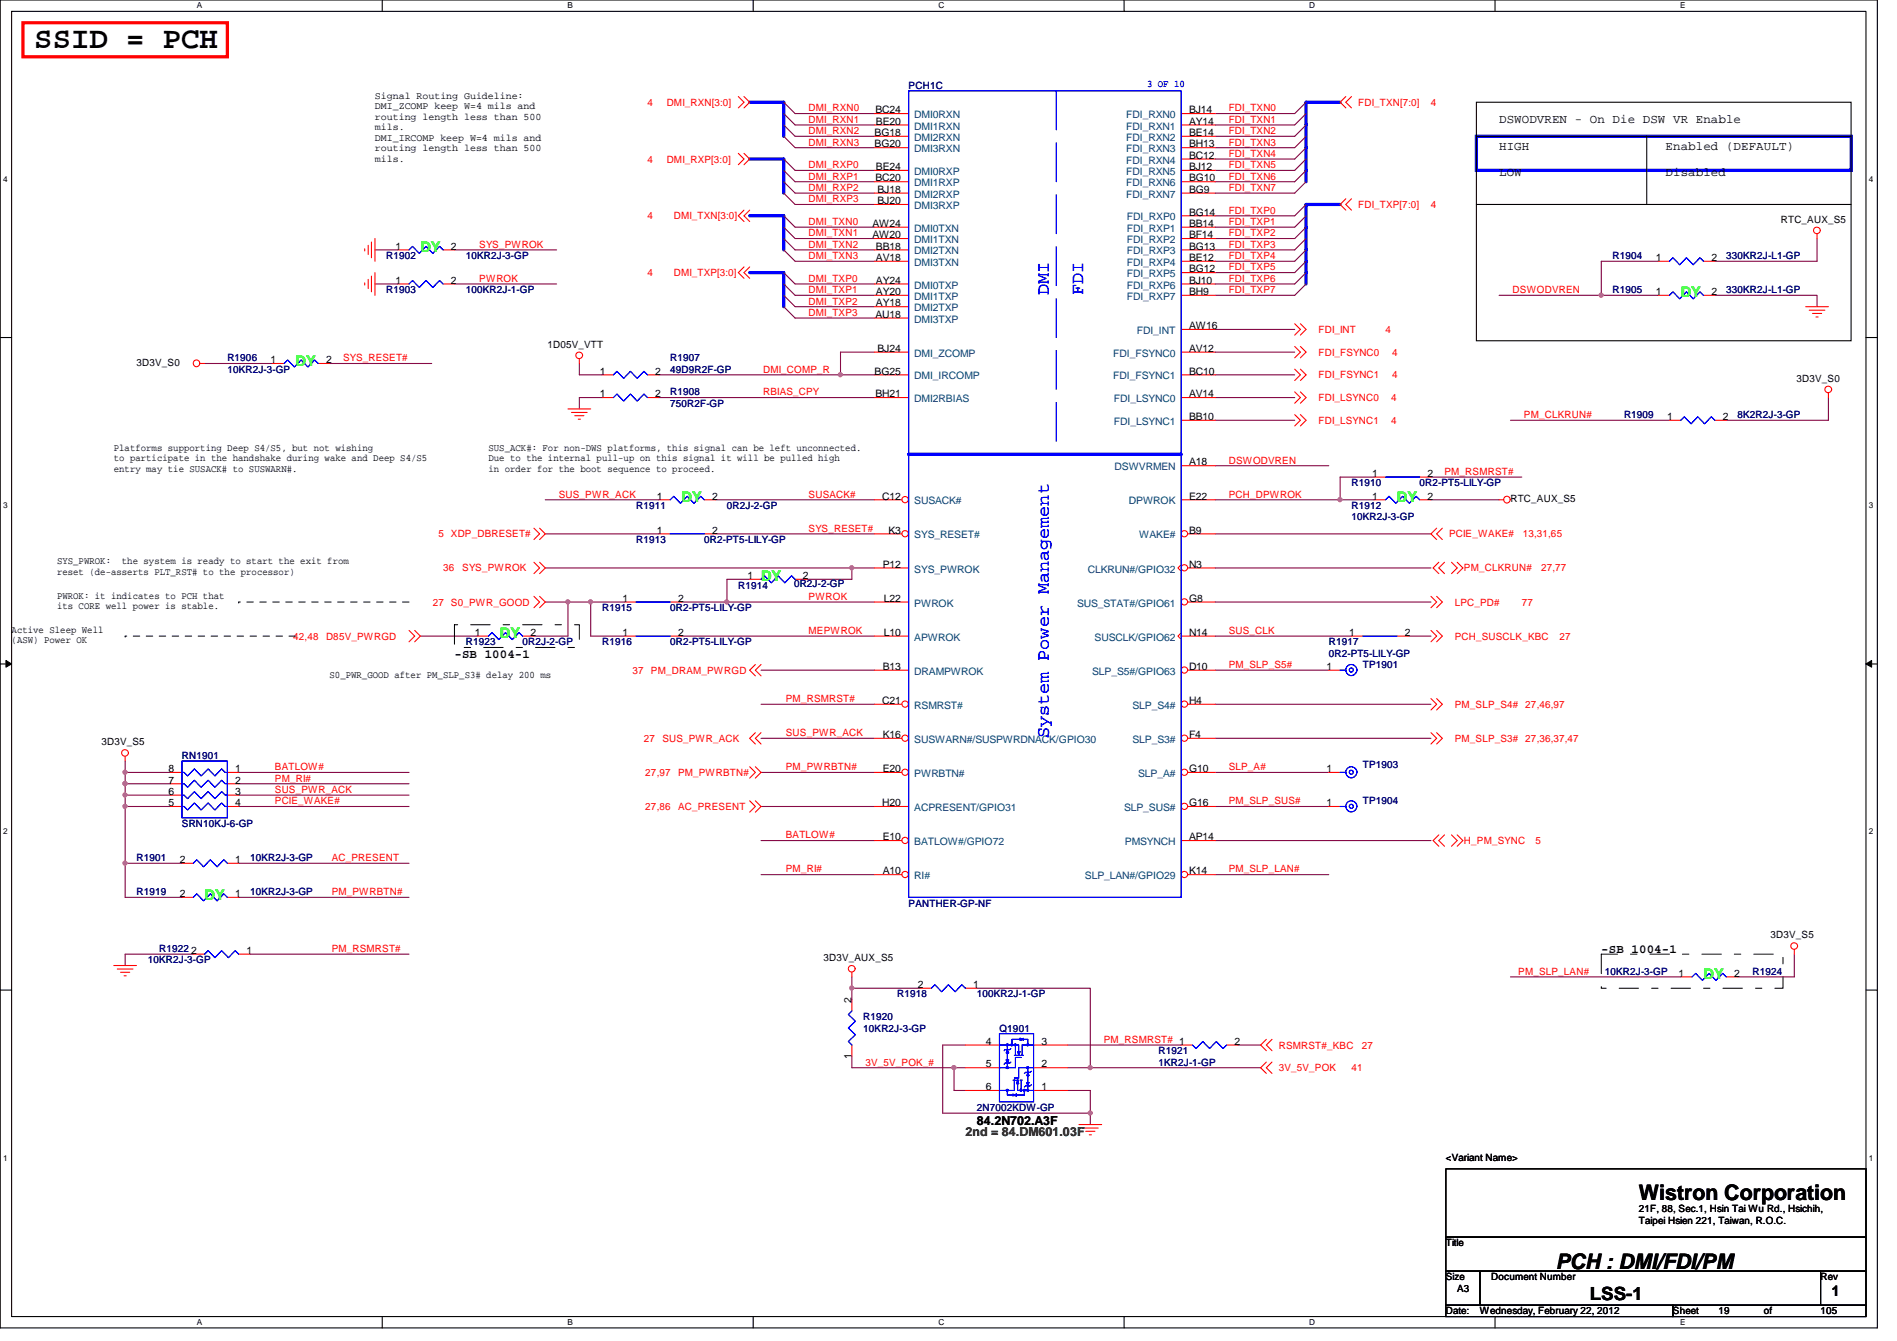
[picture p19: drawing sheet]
<svg xmlns="http://www.w3.org/2000/svg" width="297mm" height="210mm" viewBox="0 0 297 210" stroke-linecap="round" stroke-linejoin="round" font-family="sans-serif">
<defs><g id="words">
<text font-size="4.8" x="5.4" y="7.6">SSID = PCH</text>
<g font-size="3.3">
<text x="256.6" y="187.9">Wistron Corporation</text>
<text x="243.6" y="198.6">PCH : DMI/FDI/PM</text>
</g>
<g font-size="2.8" fill="#00f">
<text x="164.3" y="46.2" transform="rotate(-90 164.3 46.2)">DMI</text>
<text x="169.6" y="46.2" transform="rotate(-90 169.6 46.2)">FDI</text>
<text x="164.3" y="115.6" transform="rotate(-90 164.3 115.6)">System Power Management</text>
</g>
<text font-size="2.8" x="249" y="203.5">LSS-1</text>
<g font-size="2.3" fill="#0f0">
<text x="65.8" y="39.5">DY</text>
<text x="263.2" y="46.6">DY</text>
<text x="46.3" y="57.2">DY</text>
<text x="106.7" y="78.6">DY</text>
<text x="218.7" y="78.6">DY</text>
<text x="119.2" y="91">DY</text>
<text x="78.3" y="99.9">DY</text>
<text x="32" y="140.8">DY</text>
<text x="266.7" y="153.2">DY</text>
</g>
<text font-size="2.3" x="286.8" y="202.9">1</text>
<g font-size="1.9">
<text x="234.7" y="19.3">DSWODVREN - On Die DSW VR Enable</text>
<text x="234.7" y="23.5">HIGH</text>
<text x="260.8" y="23.5">Enabled (DEFAULT)</text>
<text x="234.7" y="27.6">LOW</text>
<text x="260.8" y="27.6">Disabled</text>
<text x="71.2" y="103">-SB 1004-1</text>
<text x="250.7" y="149.2">-SB 1004-1</text>
<text x="152.9" y="176.1">84.2N702.A3F</text>
</g>
<text font-size="1.9" fill="#008000" x="151.2" y="177.8">2nd = 84.DM601.03F</text>
<g font-size="1.6">
<text x="58.7" y="15.5">Signal Routing Guideline:</text>
<text x="58.7" y="17.1">DMI_ZCOMP keep W=4 mils and</text>
<text x="137.1" y="17.7">BC24</text>
<text x="186.2" y="17.7">BJ14</text>
<text x="58.7" y="18.8">routing length less than 500</text>
<text x="58.7" y="20.4">mils.</text>
<text x="58.7" y="22.1">DMI_IRCOMP keep W=4 mils and</text>
<text x="58.7" y="23.7">routing length less than 500</text>
<text x="136.9" y="21.3">BG18</text>
<text x="136.9" y="23.1">BG20</text>
<text x="137.2" y="19.5">BE20</text>
<text x="186.2" y="19.5">AY14</text>
<text x="186.2" y="21.3">BE14</text>
<text x="186.2" y="23.1">BH13</text>
<text x="58.7" y="25.4">mils.</text>
<text x="137.1" y="28.4">BC20</text>
<text x="137.2" y="26.6">BE24</text>
<text x="186.2" y="24.8">BC12</text>
<text x="186.2" y="26.6">BJ12</text>
<text x="186.2" y="28.4">BG10</text>
<text x="136.6" y="35.5">AW24</text>
<text x="137.4" y="30.2">BJ18</text>
<text x="137.4" y="32">BJ20</text>
<text x="186.2" y="30.2">BG9</text>
<text x="186.2" y="33.7">BG14</text>
<text x="186.2" y="35.5">BB14</text>
<text x="278.8" y="34.9">RTC_AUX_S5</text>
<text x="61.9" y="39.1">1</text>
<text x="70.6" y="39.1">2</text>
<text x="136.6" y="37.3">AW20</text>
<text x="137.2" y="39.1">BB18</text>
<text x="137.2" y="40.9">AV18</text>
<text x="186.2" y="37.3">BF14</text>
<text x="186.2" y="39.1">BG13</text>
<text x="186.2" y="40.9">BE12</text>
<text x="259.3" y="40.9">1</text>
<text x="268" y="40.9">2</text>
<text x="61.9" y="44.4">1</text>
<text x="70.6" y="44.4">2</text>
<text x="137.2" y="44.4">AY24</text>
<text x="137.2" y="46.2">AY20</text>
<text x="137.2" y="48">AY18</text>
<text x="186.2" y="42.6">BG12</text>
<text x="186.2" y="44.4">BJ10</text>
<text x="186.2" y="46.2">BH9</text>
<text x="259.3" y="46.2">1</text>
<text x="268" y="46.2">2</text>
<text x="137.1" y="49.7">AU18</text>
<text x="186.2" y="51.5">AW16</text>
<text x="21.4" y="57.3">3D3V_S0</text>
<text x="42.4" y="56.9">1</text>
<text x="51.1" y="56.9">2</text>
<text x="85.7" y="54.4">1D05V_VTT</text>
<text x="93.9" y="58.6">1</text>
<text x="102.6" y="58.6">2</text>
<text x="136.9" y="58.6">BG25</text>
<text x="137.4" y="55.1">BJ24</text>
<text x="186.2" y="55.1">AV12</text>
<text x="186.2" y="58.6">BC10</text>
<text x="281.3" y="59.8">3D3V_S0</text>
<text x="93.9" y="62.2">1</text>
<text x="102.6" y="62.2">2</text>
<text x="137.1" y="62.2">BH21</text>
<text x="186.2" y="62.2">AV14</text>
<text x="186.2" y="65.7">BB10</text>
<text x="261.1" y="65.7">1</text>
<text x="269.7" y="65.7">2</text>
<text x="17.8" y="70.6">Platforms supporting Deep S4/S5, but not wishing</text>
<text x="76.5" y="70.6">SUS_ACK#: For non-DWS platforms, this signal can be left unconnected.</text>
<text x="17.8" y="72.2">to participate in the handshake during wake and Deep S4/S5</text>
<text x="17.8" y="73.9">entry may tie SUSACK# to SUSWARN#.</text>
<text x="76.5" y="72.2">Due to the internal pull-up on this signal it will be pulled high</text>
<text x="76.5" y="73.9">in order for the boot sequence to proceed.</text>
<text x="186.2" y="72.9">A18</text>
<text x="214.8" y="74.6">1</text>
<text x="223.5" y="74.6">2</text>
<text x="102.8" y="83.5">1</text>
<text x="102.8" y="78.2">1</text>
<text x="111.5" y="83.5">2</text>
<text x="111.5" y="78.2">2</text>
<text x="138.1" y="78.2">C12</text>
<text x="139.1" y="83.5">K3</text>
<text x="186.2" y="83.5">B9</text>
<text x="186.2" y="78.2">E22</text>
<text x="214.8" y="78.2">1</text>
<text x="223.5" y="78.2">2</text>
<text x="236.5" y="78.6">RTC_AUX_S5</text>
<text x="8.9" y="88.3">SYS_PWROK:</text>
<text x="19.1" y="88.3">the system is ready to start the exit from</text>
<text x="138.2" y="88.9">P12</text>
<text x="186.2" y="88.9">N3</text>
<text x="8.9" y="93.7">PWROK: it indicates to PCH that</text>
<text x="8.9" y="95.3">its CORE well power is stable.</text>
<text x="8.9" y="90">reset (de-asserts PLT_RST# to the processor)</text>
<text x="97.5" y="94.2">1</text>
<text x="106.2" y="94.2">2</text>
<text x="117" y="90.6">1</text>
<text x="125.7" y="90.6">2</text>
<text x="138.4" y="94.2">L22</text>
<text x="186.2" y="94.2">G8</text>
<text x="1.8" y="99">Active Sleep Well</text>
<text x="1.8" y="100.7">(ASW) Power OK</text>
<text x="74.4" y="99.5">1</text>
<text x="83.1" y="99.5">2</text>
<text x="97.5" y="99.5">1</text>
<text x="106.2" y="99.5">2</text>
<text x="138.4" y="99.5">L10</text>
<text x="186.2" y="99.5">N14</text>
<text x="211.3" y="99.5">1</text>
<text x="220" y="99.5">2</text>
<text x="51.6" y="106.1">S0_PWR_GOOD after PM_SLP_S3# delay 200 ms</text>
<text x="138.2" y="104.9">B13</text>
<text x="186.2" y="104.9">D10</text>
<text x="207.7" y="104.9">1</text>
<text x="138.1" y="110.2">C21</text>
<text x="186.2" y="110.2">H4</text>
<text x="15.9" y="116.7">3D3V_S5</text>
<text x="138.2" y="115.5">K16</text>
<text x="186.2" y="115.5">F4</text>
<text x="26.4" y="124.4">6</text>
<text x="26.4" y="122.6">7</text>
<text x="26.4" y="120.9">8</text>
<text x="36.8" y="120.9">1</text>
<text x="36.8" y="122.6">2</text>
<text x="36.8" y="124.4">3</text>
<text x="138.2" y="120.9">E20</text>
<text x="186.2" y="120.9">G10</text>
<text x="207.7" y="120.9">1</text>
<text x="26.4" y="126.2">5</text>
<text x="36.8" y="126.2">4</text>
<text x="138.1" y="126.2">H20</text>
<text x="138.2" y="131.5">E10</text>
<text x="186.2" y="131.5">AP14</text>
<text x="186.2" y="126.2">G16</text>
<text x="207.7" y="126.2">1</text>
<text x="28.1" y="135.1">2</text>
<text x="36.8" y="135.1">1</text>
<text x="138.2" y="136.9">A10</text>
<text x="186.2" y="136.9">K14</text>
<text x="28.1" y="140.4">2</text>
<text x="36.8" y="140.4">1</text>
<text x="29.9" y="149.3">2</text>
<text x="38.6" y="149.3">1</text>
<text x="277.2" y="146.9">3D3V_S5</text>
<text x="128.9" y="150.5">3D3V_AUX_S5</text>
<text x="143.7" y="154.6">2</text>
<text x="152.4" y="154.6">1</text>
<text x="262.8" y="152.9">1</text>
<text x="271.5" y="152.9">2</text>
<text x="133.3" y="157" transform="rotate(-90 133.3 157)">2</text>
<text x="133.3" y="165.7" transform="rotate(-90 133.3 165.7)">1</text>
<text x="154.4" y="163.5">4</text>
<text x="154.4" y="167.1">5</text>
<text x="163.1" y="167.1">2</text>
<text x="163.1" y="163.5">3</text>
<text x="193.3" y="163.5">2</text>
<text x="154.4" y="170.6">6</text>
<text x="163.1" y="170.6">1</text>
<text x="226.4" y="181.7">&lt;Variant Name&gt;</text>
<text x="256.6" y="189.7">21F, 88, Sec.1, Hsin Tai Wu Rd., Hsichih,</text>
<text x="256.6" y="191.6">Taipei Hsien 221, Taiwan, R.O.C.</text>
<text x="226.4" y="195.1">Title</text>
<text x="226.4" y="200.4">Size</text>
<text x="228.2" y="202.2">A3</text>
<text x="233.5" y="200.4">Document Number</text>
<text x="285.1" y="200.4">Rev</text>
<text x="226.4" y="205.7">Date:</text>
<text x="231.7" y="205.7">Wednesday, February 22, 2012</text>
<text x="262" y="205.7">Sheet</text>
<text x="269.1" y="205.7">19</text>
<text x="276.2" y="205.7">of</text>
<text x="285.1" y="205.7">105</text>
</g>
<g font-size="1.6" fill="#f00">
<text x="101.4" y="16.6">4</text>
<text x="104.4" y="16.6">DMI_RXN[3:0]</text>
<text x="126.6" y="17.4">DMI_RXN0</text>
<text x="192.4" y="17.4">FDI_TXN0</text>
<text x="212.7" y="16.6">FDI_TXN[7:0]</text>
<text x="224.1" y="16.6">4</text>
<text x="126.6" y="19.2">DMI_RXN1</text>
<text x="126.6" y="21">DMI_RXN2</text>
<text x="126.6" y="22.8">DMI_RXN3</text>
<text x="192.4" y="19.2">FDI_TXN1</text>
<text x="192.4" y="21">FDI_TXN2</text>
<text x="192.4" y="22.8">FDI_TXN3</text>
<text x="101.4" y="25.4">4</text>
<text x="104.4" y="25.4">DMI_RXP[3:0]</text>
<text x="126.6" y="28.1">DMI_RXP1</text>
<text x="126.6" y="29.9">DMI_RXP2</text>
<text x="126.6" y="26.3">DMI_RXP0</text>
<text x="192.4" y="24.6">FDI_TXN4</text>
<text x="192.4" y="26.3">FDI_TXN5</text>
<text x="192.4" y="28.1">FDI_TXN6</text>
<text x="192.4" y="29.9">FDI_TXN7</text>
<text x="101.4" y="34.3">4</text>
<text x="105.5" y="34.3">DMI_TXN[3:0]</text>
<text x="126.6" y="35.2">DMI_TXN0</text>
<text x="126.6" y="31.7">DMI_RXP3</text>
<text x="192.4" y="33.4">FDI_TXP0</text>
<text x="192.4" y="35.2">FDI_TXP1</text>
<text x="212.7" y="32.6">FDI_TXP[7:0]</text>
<text x="224.1" y="32.6">4</text>
<text x="75.1" y="38.8">SYS_PWROK</text>
<text x="126.6" y="37">DMI_TXN1</text>
<text x="126.6" y="40.6">DMI_TXN3</text>
<text x="126.6" y="38.8">DMI_TXN2</text>
<text x="192.4" y="38.8">FDI_TXP3</text>
<text x="192.4" y="40.6">FDI_TXP4</text>
<text x="192.4" y="37">FDI_TXP2</text>
<text x="75.1" y="44.1">PWROK</text>
<text x="101.4" y="43.2">4</text>
<text x="105.5" y="43.2">DMI_TXP[3:0]</text>
<text x="126.6" y="45.9">DMI_TXP1</text>
<text x="126.6" y="44.1">DMI_TXP0</text>
<text x="126.6" y="47.7">DMI_TXP2</text>
<text x="192.4" y="42.3">FDI_TXP5</text>
<text x="192.4" y="44.1">FDI_TXP6</text>
<text x="192.4" y="45.9">FDI_TXP7</text>
<text x="236.9" y="45.9">DSWODVREN</text>
<text x="126.6" y="49.4">DMI_TXP3</text>
<text x="206.5" y="52.1">FDI_INT</text>
<text x="217" y="52.1">4</text>
<text x="53.7" y="56.6">SYS_RESET#</text>
<text x="119.5" y="58.3">DMI_COMP_R</text>
<text x="206.5" y="55.7">FDI_FSYNC0</text>
<text x="206.5" y="59.2">FDI_FSYNC1</text>
<text x="218" y="55.7">4</text>
<text x="218" y="59.2">4</text>
<text x="119.5" y="61.9">RBIAS_CPY</text>
<text x="206.5" y="62.8">FDI_LSYNC0</text>
<text x="217.8" y="62.8">4</text>
<text x="238.6" y="65.4">PM_CLKRUN#</text>
<text x="206.5" y="66.3">FDI_LSYNC1</text>
<text x="217.8" y="66.3">4</text>
<text x="87.5" y="77.9">SUS_PWR_ACK</text>
<text x="126.6" y="77.9">SUSACK#</text>
<text x="192.4" y="72.6">DSWODVREN</text>
<text x="192.4" y="77.9">PCH_DPWROK</text>
<text x="226.2" y="74.3">PM_RSMRST#</text>
<text x="126.6" y="83.2">SYS_RESET#</text>
<text x="68.7" y="84.1">5 XDP_DBRESET#</text>
<text x="69.4" y="89.5">36</text>
<text x="72.4" y="89.5">SYS_PWROK</text>
<text x="226.9" y="84.1">PCIE_WAKE#</text>
<text x="229.2" y="89.5">PM_CLKRUN#</text>
<text x="238.5" y="84.1">13,31,65</text>
<text x="241.3" y="89.5">27,77</text>
<text x="67.8" y="94.8">27 S0_PWR_GOOD</text>
<text x="126.6" y="93.9">PWROK</text>
<text x="227.8" y="94.8">LPC_PD#</text>
<text x="238.3" y="94.8">77</text>
<text x="45.9" y="100.1">42,48</text>
<text x="51.1" y="100.1">D85V_PWRGD</text>
<text x="126.6" y="99.2">MEPWROK</text>
<text x="192.4" y="99.2">SUS_CLK</text>
<text x="227.8" y="100.1">PCH_SUSCLK_KBC</text>
<text x="244.2" y="100.1">27</text>
<text x="99.1" y="105.5">37</text>
<text x="101.9" y="105.5">PM_DRAM_PWRGD</text>
<text x="192.4" y="104.6">PM_SLP_S5#</text>
<text x="123.1" y="109.9">PM_RSMRST#</text>
<text x="227.8" y="110.8">PM_SLP_S4# 27,46,97</text>
<text x="100.8" y="116.1">27</text>
<text x="103.7" y="116.1">SUS_PWR_ACK</text>
<text x="123.1" y="115.2">SUS_PWR_ACK</text>
<text x="227.8" y="116.1">PM_SLP_S3# 27,36,37,47</text>
<text x="43" y="120.6">BATLOW#</text>
<text x="43" y="122.3">PM_RI#</text>
<text x="43" y="125.9">PCIE_WAKE#</text>
<text x="43" y="124.1">SUS_PWR_ACK</text>
<text x="101" y="121.5">27,97</text>
<text x="106.2" y="121.5">PM_PWRBTN#</text>
<text x="123.1" y="120.6">PM_PWRBTN#</text>
<text x="192.4" y="120.6">SLP_A#</text>
<text x="192.4" y="125.9">PM_SLP_SUS#</text>
<text x="101" y="126.8">27,86</text>
<text x="106.2" y="126.8">AC_PRESENT</text>
<text x="123.1" y="131.2">BATLOW#</text>
<text x="51.9" y="134.8">AC_PRESENT</text>
<text x="123.1" y="136.6">PM_RI#</text>
<text x="192.4" y="136.6">PM_SLP_LAN#</text>
<text x="229.2" y="132.1">H_PM_SYNC</text>
<text x="240.4" y="132.1">5</text>
<text x="51.9" y="140.1">PM_PWRBTN#</text>
<text x="51.9" y="149">PM_RSMRST#</text>
<text x="237.7" y="152.6">PM_SLP_LAN#</text>
<text x="135.5" y="166.8">3V_5V_POK_#</text>
<text x="172.8" y="163.2">PM_RSMRST# 1</text>
<text x="200.2" y="164.1">RSMRST#_KBC</text>
<text x="200.2" y="167.7">3V_5V_POK</text>
<text x="211.6" y="167.7">41</text>
<text x="213.2" y="164.1">27</text>
</g>
<g font-size="1.6" fill="#000080">
<text x="142.3" y="13.9">PCH1C</text>
<text x="60.5" y="40.6">R1902</text>
<text x="72.9" y="40.6">10KR2J-3-GP</text>
<text x="252.5" y="40.6">R1904</text>
<text x="270.3" y="40.6">330KR2J-L1-GP</text>
<text x="60.5" y="45.9">R1903</text>
<text x="72.9" y="45.9">100KR2J-1-GP</text>
<text x="252.5" y="45.9">R1905</text>
<text x="270.3" y="45.9">330KR2J-L1-GP</text>
<text x="35.6" y="56.6">R1906</text>
<text x="35.6" y="58.3">10KR2J-3-GP</text>
<text x="104.9" y="56.6">R1907</text>
<text x="104.9" y="58.3">49D9R2F-GP</text>
<text x="104.9" y="61.9">R1908</text>
<text x="104.9" y="63.7">750R2F-GP</text>
<text x="254.3" y="65.4">R1909</text>
<text x="272.1" y="65.4">8K2R2J-3-GP</text>
<text x="211.6" y="76.1">R1910</text>
<text x="222.3" y="76.1">0R2-PT5-LILY-GP</text>
<text x="99.6" y="79.7">R1911</text>
<text x="113.8" y="79.7">0R2J-2-GP</text>
<text x="211.6" y="79.7">R1912</text>
<text x="211.6" y="81.4">10KR2J-3-GP</text>
<text x="99.6" y="85">R1913</text>
<text x="110.3" y="85">0R2-PT5-LILY-GP</text>
<text x="94.3" y="95.7">R1915</text>
<text x="104.9" y="95.7">0R2-PT5-LILY-GP</text>
<text x="115.6" y="92.1">R1914</text>
<text x="124.3" y="91.9">0R2J-2-GP</text>
<text x="72.9" y="101">R1923</text>
<text x="81.8" y="101">0R2J-2-GP</text>
<text x="94.3" y="101">R1916</text>
<text x="104.9" y="101">0R2-PT5-LILY-GP</text>
<text x="208.1" y="101">R1917</text>
<text x="208.1" y="102.8">0R2-PT5-LILY-GP</text>
<text x="213.4" y="104.6">TP1901</text>
<text x="28.5" y="118.8">RN1901</text>
<text x="213.4" y="120.2">TP1903</text>
<text x="213.4" y="125.9">TP1904</text>
<text x="28.5" y="129.5">SRN10KJ-6-GP</text>
<text x="21.4" y="134.8">R1901</text>
<text x="39.2" y="134.8">10KR2J-3-GP</text>
<text x="21.4" y="140.1">R1919</text>
<text x="39.2" y="140.1">10KR2J-3-GP</text>
<text x="142.3" y="141.9">PANTHER-GP-NF</text>
<text x="24.9" y="149">R1922</text>
<text x="23.2" y="150.8">10KR2J-3-GP</text>
<text x="251.3" y="152.6">10KR2J-3-GP</text>
<text x="274.4" y="152.6">R1924</text>
<text x="135.2" y="159.7">R1920</text>
<text x="135.2" y="161.5">10KR2J-3-GP</text>
<text x="140.5" y="156.1">R1918</text>
<text x="152.9" y="156.1">100KR2J-1-GP</text>
<text x="156.5" y="161.5">Q1901</text>
<text x="181.4" y="165">R1921</text>
<text x="181.4" y="166.8">1KR2J-1-GP</text>
<text x="152.9" y="173.9">2N7002KDW-GP</text>
</g>
<text font-size="1.6" fill="#00f" x="179.6" y="13.7">3 OF 10</text>
<g font-size="1.6" fill="#004080">
<text x="143.2" y="18.5">DMI0RXN</text>
<text x="143.2" y="20.3">DMI1RXN</text>
<text x="143.2" y="22.1">DMI2RXN</text>
<text x="143.2" y="23.8">DMI3RXN</text>
<text x="176.4" y="18.5">FDI_RXN0</text>
<text x="176.4" y="20.3">FDI_RXN1</text>
<text x="176.4" y="22.1">FDI_RXN2</text>
<text x="176.4" y="23.8">FDI_RXN3</text>
<text x="143.2" y="27.4">DMI0RXP</text>
<text x="143.2" y="29.2">DMI1RXP</text>
<text x="176.4" y="25.6">FDI_RXN4</text>
<text x="176.4" y="27.4">FDI_RXN5</text>
<text x="176.4" y="29.2">FDI_RXN6</text>
<text x="143.2" y="30.9">DMI2RXP</text>
<text x="143.2" y="32.7">DMI3RXP</text>
<text x="176.4" y="30.9">FDI_RXN7</text>
<text x="176.4" y="34.5">FDI_RXP0</text>
<text x="143.2" y="36.3">DMI0TXN</text>
<text x="143.2" y="38.1">DMI1TXN</text>
<text x="143.2" y="39.8">DMI2TXN</text>
<text x="143.2" y="41.6">DMI3TXN</text>
<text x="176.4" y="36.3">FDI_RXP1</text>
<text x="176.4" y="38.1">FDI_RXP2</text>
<text x="176.4" y="39.8">FDI_RXP3</text>
<text x="176.4" y="41.6">FDI_RXP4</text>
<text x="143.2" y="45.2">DMI0TXP</text>
<text x="143.2" y="46.9">DMI1TXP</text>
<text x="176.4" y="43.4">FDI_RXP5</text>
<text x="176.4" y="45.2">FDI_RXP6</text>
<text x="176.4" y="46.9">FDI_RXP7</text>
<text x="143.2" y="48.7">DMI2TXP</text>
<text x="143.2" y="50.5">DMI3TXP</text>
<text x="178" y="52.3">FDI_INT</text>
<text x="143.2" y="55.8">DMI_ZCOMP</text>
<text x="143.2" y="59.4">DMI_IRCOMP</text>
<text x="174.3" y="55.8">FDI_FSYNC0</text>
<text x="174.3" y="59.4">FDI_FSYNC1</text>
<text x="143.2" y="62.9">DMI2RBIAS</text>
<text x="174.4" y="62.9">FDI_LSYNC0</text>
<text x="174.4" y="66.5">FDI_LSYNC1</text>
<text x="174.5" y="73.6">DSWVRMEN</text>
<text x="143.2" y="79">SUSACK#</text>
<text x="176.8" y="79">DPWROK</text>
<text x="143.2" y="84.3">SYS_RESET#</text>
<text x="143.2" y="89.6">SYS_PWROK</text>
<text x="170.3" y="89.6">CLKRUN#/GPIO32</text>
<text x="178.4" y="84.3">WAKE#</text>
<text x="143.2" y="95">PWROK</text>
<text x="168.7" y="95">SUS_STAT#/GPIO61</text>
<text x="143.2" y="100.3">APWROK</text>
<text x="171.4" y="100.3">SUSCLK/GPIO62</text>
<text x="143.2" y="105.6">DRAMPWROK</text>
<text x="171" y="105.6">SLP_S5#/GPIO63</text>
<text x="143.2" y="111">RSMRST#</text>
<text x="177.3" y="111">SLP_S4#</text>
<text x="143.2" y="116.3">SUSWARN#/SUSPWRDNACK/GPIO30</text>
<text x="177.3" y="116.3">SLP_S3#</text>
<text x="143.2" y="121.6">PWRBTN#</text>
<text x="178.2" y="121.6">SLP_A#</text>
<text x="143.2" y="127">ACPRESENT/GPIO31</text>
<text x="176" y="127">SLP_SUS#</text>
<text x="143.2" y="137.6">RI#</text>
<text x="143.2" y="132.3">BATLOW#/GPIO72</text>
<text x="169.9" y="137.6">SLP_LAN#/GPIO29</text>
<text x="176.1" y="132.3">PMSYNCH</text>
</g>
<g font-size="1.3">
<text x="30.8" y="1.3">A</text>
<text x="88.9" y="1.3">B</text>
<text x="146.9" y="1.3">C</text>
<text x="205" y="1.3">D</text>
<text x="263.1" y="1.3">E</text>
<text x=".5" y="28.4">4</text>
<text x="292.6" y="28.4">4</text>
<text x=".5" y="79.5">3</text>
<text x="292.6" y="79.5">3</text>
<text x=".5" y="130.6">2</text>
<text x="292.6" y="130.6">2</text>
<text x=".5" y="181.7">1</text>
<text x="292.6" y="181.7">1</text>
<text x="30.8" y="207.4">A</text>
<text x="88.9" y="207.4">B</text>
<text x="146.9" y="207.4">C</text>
<text x="205" y="207.4">D</text>
<text x="263.1" y="207.4">E</text>
</g>
</g></defs>
<path d="M0 0h294v207.9h-294zM1.8 1.8h290.4v204.3h-290.4z" fill="none" stroke="#000" stroke-width=".17"/>
<g fill="#fff">
<path d="M30.8 .2h.8v1.4h-.8z"/>
<path d="M30.8 206.2h.8v1.4h-.8z"/>
</g>
<path d="M59.9 0v1.8M59.9 206.1v1.8" fill="none" stroke="#000" stroke-width=".17"/>
<g fill="#fff">
<path d="M88.9 .2h.8v1.4h-.8z"/>
<path d="M88.9 206.2h.8v1.4h-.8z"/>
</g>
<path d="M117.9 0v1.8M117.9 206.1v1.8" fill="none" stroke="#000" stroke-width=".17"/>
<g fill="#fff">
<path d="M146.9 .2h.9v1.4h-.9z"/>
<path d="M146.9 206.2h.9v1.4h-.9z"/>
</g>
<path d="M176 0v1.8M176 206.1v1.8" fill="none" stroke="#000" stroke-width=".17"/>
<g fill="#fff">
<path d="M205 .2h.9v1.4h-.9z"/>
<path d="M205 206.2h.9v1.4h-.9z"/>
</g>
<path d="M234.1 0v1.8M234.1 206.1v1.8" fill="none" stroke="#000" stroke-width=".17"/>
<g fill="#fff">
<path d="M263.1 .2h.8v1.4h-.8z"/>
<path d="M263.1 206.2h.8v1.4h-.8z"/>
<path d="M.5 27.3h.7v1.4h-.7z"/>
<path d="M292.6 27.3h.7v1.4h-.7z"/>
<path d="M.5 78.4h.7v1.4h-.7z"/>
<path d="M292.6 78.4h.7v1.4h-.7z"/>
</g>
<path d="M0 52.8h1.8M292.2 52.8h1.8" fill="none" stroke="#000" stroke-width=".17"/>
<g fill="#fff">
<path d="M.5 129.5h.7v1.4h-.7z"/>
<path d="M292.6 129.5h.7v1.4h-.7z"/>
</g>
<path d="M0 103.9h1.8M292.2 103.9h1.8" fill="none" stroke="#000" stroke-width=".17"/>
<path d="M.9 103.4l.9 .5-.9 .5zM292.2 103.9l.9-.5v1z" fill="#000"/>
<path d="M.9 103.4l.9 .5-.9 .5zM292.2 103.9l.9-.5v1z" fill="none" stroke="#000" stroke-width=".16"/>
<g fill="#fff">
<path d="M.5 180.5h.7v1.4h-.7z"/>
<path d="M292.6 180.5h.7v1.4h-.7z"/>
</g>
<path d="M0 155h1.8M292.2 155h1.8" fill="none" stroke="#000" stroke-width=".17"/>
<path d="M117.4 16h5.3M117.4 24.9h5.3" fill="none" stroke="#00f" stroke-width=".51"/>
<path d="M190.3 58.7h12.4M190.3 55.1h12.4M234.7 46.2h24.9M190.3 62.2h12.4M190.3 65.8h12.4M236.5 65.8h24.9M270.3 65.8h16M190.3 83.6h33.8M119.2 115.6h17.7M119.2 131.6h17.7M119.2 120.9h17.7M190.3 131.6h33.8" fill="none" stroke="#800040" stroke-width=".17"/>
<circle cx="250.7" cy="46.2" r=".32" fill="#f0f"/>
<circle cx="250.7" cy="46.2" r=".32" fill="none" stroke="#f0f" stroke-width=".17"/>
<path d="M284.5 37.3v3.6h-16M259.6 40.9h-8.9v5.3M268.5 46.2h16v1.8M190.3 99.6h21.3M19.6 120.9v1.8h7.1M19.6 126.2v8.9" fill="none" stroke="#800040" stroke-width=".17"/>
<circle cx="19.6" cy="122.7" r=".32" fill="#f0f"/>
<circle cx="19.6" cy="122.7" r=".32" fill="none" stroke="#f0f" stroke-width=".17"/>
<circle cx="19.6" cy="120.9" r=".32" fill="#f0f"/>
<circle cx="19.6" cy="120.9" r=".32" fill="none" stroke="#f0f" stroke-width=".17"/>
<path d="M220.5 99.6h3.6M19.6 124.5h7.1M19.6 120.9h7.1M19.6 126.2h7.1" fill="none" stroke="#800040" stroke-width=".17"/>
<circle cx="19.6" cy="126.2" r=".32" fill="#f0f"/>
<circle cx="19.6" cy="126.2" r=".32" fill="none" stroke="#f0f" stroke-width=".17"/>
<path d="M190.3 51.6h12.4M190.3 88.9h33.8M190.3 110.2h33.8M19.6 122.7v1.8" fill="none" stroke="#800040" stroke-width=".17"/>
<circle cx="19.6" cy="122.7" r=".32" fill="#f0f"/>
<circle cx="19.6" cy="122.7" r=".32" fill="none" stroke="#f0f" stroke-width=".17"/>
<path d="M190.3 72.9h17.8M209.8 78.2h5.4M224.1 74.7h14.2" fill="none" stroke="#800040" stroke-width=".17"/>
<circle cx="209.8" cy="78.2" r=".32" fill="#f0f"/>
<circle cx="209.8" cy="78.2" r=".32" fill="none" stroke="#f0f" stroke-width=".17"/>
<path d="M215.2 74.7h-5.4v3.5h-19.5M224.1 78.2h10.6M286.3 62.2v3.6M28.5 135.1h-8.9v5.4h8.9M119.2 136.9h17.7M119.2 126.2h17.7M37.4 140.5h26.6" fill="none" stroke="#800040" stroke-width=".17"/>
<circle cx="19.6" cy="135.1" r=".32" fill="#f0f"/>
<circle cx="19.6" cy="135.1" r=".32" fill="none" stroke="#f0f" stroke-width=".17"/>
<path d="M58.7 44.4h3.6M90.7 56.9v1.8h3.6M85.4 78.2h17.8M94.3 62.2h-3.6v1.8M103.2 62.2h33.7M112.1 78.2h24.8M113.8 94.2h23.1" fill="none" stroke="#800040" stroke-width=".17"/>
<circle cx="113.8" cy="94.2" r=".32" fill="#f0f"/>
<circle cx="113.8" cy="94.2" r=".32" fill="none" stroke="#f0f" stroke-width=".17"/>
<path d="M58.7 39.1h3.6M131.6 58.7h5.3M113.8 90.7v3.5" fill="none" stroke="#800040" stroke-width=".17"/>
<circle cx="131.6" cy="58.6" r=".32" fill="#f0f"/>
<circle cx="131.6" cy="58.6" r=".32" fill="none" stroke="#f0f" stroke-width=".17"/>
<path d="M136.9 55.1h-5.3v3.6h-28.4M92.5 94.2h5.3" fill="none" stroke="#800040" stroke-width=".17"/>
<circle cx="92.5" cy="94.2" r=".32" fill="#f0f"/>
<circle cx="92.5" cy="94.2" r=".32" fill="none" stroke="#f0f" stroke-width=".17"/>
<path d="M71.2 39.1h16M71.2 44.4h16M85.4 88.9h48M85.4 83.6h17.8M92.5 99.6h5.3M106.7 94.2h7.1M113.8 90.7h3.6M133.4 88.9v1.8h-7.1M133.4 88.9h3.5" fill="none" stroke="#800040" stroke-width=".17"/>
<circle cx="133.4" cy="88.9" r=".32" fill="#f0f"/>
<circle cx="133.4" cy="88.9" r=".32" fill="none" stroke="#f0f" stroke-width=".17"/>
<path d="M88.9 94.2h3.6v5.4M106.7 99.6h30.2M112.1 83.6h24.8M119.2 104.9h17.7M37.4 120.9h26.6M37.4 122.7h26.6M37.4 135.1h26.6M37.4 126.2h26.6M30.3 149.4h-10.7v1.7M39.2 149.4h24.8M170.7 167.1h26.7" fill="none" stroke="#800040" stroke-width=".17"/>
<path d="M117.4 33.8h5.3M204.5 32h5.3M117.4 42.7h5.3" fill="none" stroke="#00f" stroke-width=".51"/>
<circle cx="170.7" cy="167.1" r=".32" fill="#f0f"/>
<circle cx="170.7" cy="167.1" r=".32" fill="none" stroke="#f0f" stroke-width=".17"/>
<path d="M147.6 174.2h23.1M167.2 163.6h17.8M193.8 163.6h3.6" fill="none" stroke="#800040" stroke-width=".17"/>
<circle cx="170.7" cy="174.2" r=".32" fill="#f0f"/>
<circle cx="170.7" cy="174.2" r=".32" fill="none" stroke="#f0f" stroke-width=".17"/>
<path d="M133.4 152.9v3.6M152.9 154.7h17.8v12.4h-3.5M133.4 165.4v1.7h16M147.6 163.6v10.6M149.4 167.1v3.6M149.4 167.1h1.8M167.2 170.7h3.5M170.7 174.2v1.8" fill="none" stroke="#800040" stroke-width=".17"/>
<circle cx="149.4" cy="167.1" r=".32" fill="#f0f"/>
<circle cx="149.4" cy="167.1" r=".32" fill="none" stroke="#f0f" stroke-width=".17"/>
<path d="M133.4 154.7h10.7M149.4 170.7h1.8" fill="none" stroke="#800040" stroke-width=".17"/>
<circle cx="133.4" cy="154.7" r=".32" fill="#f0f"/>
<circle cx="133.4" cy="154.7" r=".32" fill="none" stroke="#f0f" stroke-width=".17"/>
<path d="M19.6 124.5v1.7M147.6 163.6h3.6M170.7 170.7v3.5" fill="none" stroke="#800040" stroke-width=".17"/>
<circle cx="19.6" cy="124.4" r=".32" fill="#f0f"/>
<circle cx="19.6" cy="124.4" r=".32" fill="none" stroke="#f0f" stroke-width=".17"/>
<g fill="none" stroke="#800040" stroke-width=".17">
<path d="M124.5 17.8h12.4M124.5 19.6h12.4M190.3 17.8h12.4M190.3 19.6h12.4M124.5 21.3h12.4M124.5 28.4h12.4M124.5 30.2h12.4M124.5 26.7h12.4M124.5 37.3h12.4M124.5 35.6h12.4M124.5 39.1h12.4M124.5 23.1h12.4"/>
<path d="M124.5 32h12.4M190.3 21.3h12.4M190.3 23.1h12.4M190.3 24.9h12.4M190.3 26.7h12.4M190.3 28.4h12.4M190.3 39.1h12.4M190.3 33.8h12.4M190.3 35.6h12.4M190.3 37.3h12.4M190.3 30.2h12.4M32 56.9h10.7"/>
<path d="M51.6 56.9h16M124.5 40.9h12.4M124.5 46.2h12.4M124.5 44.4h12.4M124.5 49.8h12.4M124.5 48h12.4M190.3 42.7h12.4M190.3 40.9h12.4M190.3 44.4h12.4M190.3 46.2h12.4M88.9 94.2v5.4h-5.3M19.6 119.1v1.8"/>
<path d="M119.2 110.2h17.7M190.3 104.9h17.8M190.3 115.6h33.8M37.4 124.5h26.6M190.3 120.9h17.8M190.3 136.9h17.8M190.3 126.2h17.8"/>
</g>
<path d="M122.7 16v5.3M209.8 16h-5.3v12.4M122.7 24.9v5.3M122.7 33.8v5.3M204.5 32v12.4M122.7 42.7v5.3" fill="none" stroke="#00f" stroke-width=".51"/>
<circle cx="88.9" cy="94.2" r=".32" fill="#f0f"/>
<circle cx="88.9" cy="94.2" r=".32" fill="none" stroke="#f0f" stroke-width=".17"/>
<g fill="none" stroke="#800040" stroke-width=".17">
<path d="M122.7 16l1.8 1.8M122.7 17.8l1.8 1.8M122.7 19.6l1.8 1.7M204.5 16l-1.8 1.8M204.5 17.8l-1.8 1.8M204.5 19.6l-1.8 1.7M122.7 21.3l1.8 1.8M122.7 24.9l1.8 1.8M122.7 26.7l1.8 1.7M122.7 28.4l1.8 1.8M122.7 30.2l1.8 1.8M122.7 33.8l1.8 1.8"/>
<path d="M122.7 35.6l1.8 1.7M122.7 37.3l1.8 1.8M122.7 39.1l1.8 1.8M204.5 23.1l-1.8 1.8M204.5 21.3l-1.8 1.8M204.5 24.9l-1.8 1.8M204.5 26.7l-1.8 1.7M204.5 28.4l-1.8 1.8M204.5 32l-1.8 1.8M204.5 35.6l-1.8 1.7M204.5 37.3l-1.8 1.8M204.5 33.8l-1.8 1.8"/>
<path d="M204.5 39.1l-1.8 1.8M122.7 42.7l1.8 1.7M122.7 44.4l1.8 1.8M122.7 46.2l1.8 1.8M122.7 48l1.8 1.8M204.5 40.9l-1.8 1.8M204.5 42.7l-1.8 1.7M204.5 44.4l-1.8 1.8M65.8 99.6h8.9M85.4 94.2h3.5M190.3 94.2h33.8M236.5 152.9h26.7"/>
<path d="M281 149.4v3.5h-8.9"/>
</g>
<g fill="none" stroke="#f00" stroke-width=".17">
<path d="M115.6 15.1l.9 .9-.9 .9M116.5 15.1l.9 .9-.9 .9M210.7 15.1l-.9 .9 .9 .9M211.6 15.1l-.9 .9 .9 .9M57.1 38.9v.4M57.7 38.4v1.4M58.2 37.9v2.4M58.7 37.3v3.6M62.3 39.1h1.7M69.4 39.1h1.8M115.6 24l.9 .9-.9 .9M116.5 32.9l-.9 .9 .9 .9"/>
<path d="M116.5 24l.9 .9-.9 .9M117.4 32.9l-.9 .9 .9 .9M210.7 31.1l-.9 .9 .9 .9M211.6 31.1l-.9 .9 .9 .9M284.5 36.6v.7M31.3 56.9h.7M42.7 56.9h1.8M49.8 56.9h1.8M57.1 44.3v.3M57.7 43.7v1.5M58.2 43.2v2.5M58.7 42.7v3.5"/>
<path d="M62.3 44.4h1.7M69.4 44.4h1.8M90.7 56.2v.7M94.3 58.7h1.8M101.4 58.7h1.8M116.5 41.8l-.9 .9 .9 .9M117.4 41.8l-.9 .9 .9 .9M202.7 50.7l.9 .9-.9 .9M202.7 54.2l.9 .9-.9 .9M202.7 57.8l.9 .9-.9 .9M203.6 50.7l.9 .9-.9 .9M203.6 54.2l.9 .9-.9 .9"/>
<path d="M203.6 57.8l.9 .9-.9 .9M259.6 46.2h1.8M266.7 46.2h1.8M282.7 48h3.6M283.3 48.6h2.4M283.8 49.1h1.4M284.3 49.6h.4M88.9 64h3.6M89.5 64.6h2.4M90 65.1h1.4M90.5 65.6h.4M202.7 61.3l.9 .9-.9 .9"/>
<path d="M202.7 64.9l.9 .9-.9 .9M203.6 61.3l.9 .9-.9 .9M203.6 64.9l.9 .9-.9 .9M215.2 78.2h1.8M222.3 78.2h1.8M234.7 78.2h.8M261.4 65.8h1.8M268.5 65.8h1.8M286.3 61.5v.7M64 98.7l.9 .9-.9 .9M64.9 98.7l.9 .9-.9 .9M74.7 99.6h1.8"/>
<path d="M81.8 99.6h1.8M83.6 82.7l.9 .9-.9 .9M83.6 88l.9 .9-.9 .9M83.6 93.3l.9 .9-.9 .9M84.5 82.7l.9 .9-.9 .9M84.5 88l.9 .9-.9 .9M84.5 93.3l.9 .9-.9 .9M97.8 99.6h1.8M104.9 99.6h1.8M117.4 90.7h1.8M124.5 90.7h1.8M224.1 98.7l.9 .9-.9 .9"/>
<path d="M224.1 93.3l.9 .9-.9 .9M225 98.7l.8 .9-.8 .9M225 93.3l.8 .9-.8 .9M225 82.7l-.9 .9 .9 .9M225.3 88l-.9 .9 .9 .9M225.8 82.7l-.8 .9 .8 .9M226.2 88l-.9 .9 .9 .9M227.3 88l.9 .9-.9 .9M228.2 88l.9 .9-.9 .9M19.6 118.4v.7M118.3 104l-.9 .9 .9 .9M118.3 114.7l-.9 .9 .9 .9"/>
<path d="M119.2 104l-.9 .9 .9 .9M119.2 114.7l-.9 .9 .9 .9M208.1 104.9h1.7M224.1 114.7l.9 .9-.9 .9M224.1 109.3l.9 .9-.9 .9M225 114.7l.8 .9-.8 .9M225 109.3l.8 .9-.8 .9M26.7 120.9h1.8M26.7 122.7h1.8M26.7 124.5h1.8M26.7 126.2h1.8M28.5 135.1h1.8"/>
<path d="M35.6 135.1h1.8M35.6 120.9h1.8M35.6 122.7h1.8M35.6 124.5h1.8M35.6 126.2h1.8M117.4 120l.9 .9-.9 .9M117.4 125.3l.9 .9-.9 .9M118.3 120l.9 .9-.9 .9M118.3 125.3l.9 .9-.9 .9M225.3 130.7l-.9 .9 .9 .9M226.2 130.7l-.9 .9 .9 .9M227.3 130.7l.9 .9-.9 .9"/>
<path d="M228.2 130.7l.9 .9-.9 .9M17.8 151.1h3.6M18.4 151.7h2.4M18.9 152.2h1.4M19.4 152.7h.4M28.5 140.5h1.8M30.3 149.4h1.7M35.6 140.5h1.8M37.4 149.4h1.8M133.4 152.2v.7M144.1 154.7h1.7M151.2 154.7h1.7"/>
<path d="M263.2 152.9h1.8M270.3 152.9h1.8M281 148.6v.8M151.2 163.6h5.3M151.2 170.7h5.3M151.2 167.1h5.3M161.8 163.6h5.4M161.8 170.7h5.4M161.8 167.1h5.4M168.9 176h3.6M169.5 176.6h2.5M170 177.1h1.4"/>
<path d="M170.6 177.6h.3M185 163.6h1.7M192.1 163.6h1.7M198.3 162.7l-.9 .9 .9 .9M198.3 166.2l-.9 .9 .9 .9M199.2 162.7l-.9 .9 .9 .9M199.2 166.2l-.9 .9 .9 .9"/>
<circle cx="284.5" cy="36.1" r=".52"/>
<circle cx="30.8" cy="56.9" r=".52"/>
<circle cx="90.7" cy="55.6" r=".52"/>
<circle cx="235.9" cy="78.2" r=".52"/>
<circle cx="286.3" cy="61" r=".52"/>
<circle cx="19.6" cy="117.9" r=".52"/>
<circle cx="133.4" cy="151.6" r=".52"/>
<circle cx="280.9" cy="148.1" r=".52"/>
</g>
<path d="M231.2 16h58.7v37.3h-58.7zM231.2 32h58.7M231.2 21.3h58.7M257.8 21.3v10.7M226.4 183h65.8v10.6h-65.8zM226.4 193.6h65.8v5.4h-65.8zM226.4 199h5.3v5.3h-5.3zM231.7 199h53.4v5.3h-53.4zM285.1 199h7.1v5.3h-7.1zM226.4 204.3h35.6v1.8h-35.6zM262 204.3h30.2v1.8h-30.2z" fill="none" stroke="#000" stroke-width=".17"/>
<path d="M231.2 21.3h58.7v5.4h-58.7z" fill="none" stroke="#00f" stroke-width=".51"/>
<path d="M3.6 3.6h32v5.3h-32z" fill="none" stroke="#f00" stroke-width=".51"/>
<path d="M19.6 99.6h.1M37.4 94.2h.1M46.3 99.6h-26.7M64 94.2h-26.6" fill="none" stroke="#000" stroke-width=".16" stroke-dasharray="1 1 1 1 1 1 1 1"/>
<path d="M71.2 97.8h19.5v3.5h-19.5zM250.7 149.4h28.5v5.3h-28.5z" fill="none" stroke="#000" stroke-width=".16" stroke-dasharray="3 2 1 2"/>
<g fill="none" stroke="#00f" stroke-width=".17">
<path d="M64 39.1l.6-.5 1.1 1.1 1-1.1 1.1 1.1 1-1.1 .6 .5M44.5 56.9l.5-.6 1.1 1.1 1.1-1.1 1 1.1 1.1-1.1 .5 .6M64 44.4l.6-.5 1.1 1.1 1-1.1 1.1 1.1 1-1.1 .6 .5M96.1 58.7l.5-.6 1.1 1.1 1-1.1 1.1 1.1 1-1.1 .6 .6M261.4 46.2l.6-.5 1 1.1 1.1-1.1 1 1.1 1.1-1.1 .5 .5M217 78.2l.5-.5 1.1 1.1 1-1.1 1.1 1.1 1-1.1 .6 .5M263.2 65.8l.5-.6 1.1 1.1 1-1.1 1.1 1.1 1.1-1.1 .5 .6M76.5 99.6l.5-.6 1.1 1.1 1.1-1.1 1 1.1 1.1-1.1 .5 .6M99.6 99.6h5.3M119.2 90.7l.5-.6 1.1 1.1 1-1.1 1.1 1.1 1-1.1 .6 .6M28.5 119.1h7.1v8.9h-7.1zM209.8 104.9h.9"/>
<path d="M28.5 122.7h.3l.6 .5 1-1.1 1.1 1.1 1.1-1.1 1.1 1.1 1-1.1 .6 .6h.3M28.5 126.2h.3l.6 .6 1-1.1 1.1 1.1 1.1-1.1 1.1 1.1 1-1.1 .6 .5h.3M28.5 120.9h.3l.6 .6 1-1.1 1.1 1.1 1.1-1.1 1.1 1.1 1-1.1 .6 .5h.3M28.5 124.5h.3l.6 .5 1-1.1 1.1 1.1 1.1-1.1 1.1 1.1 1-1.1 .6 .6h.3M30.3 135.1l.5-.5 1.1 1.1 1-1.1 1.1 1.1 1-1.1 .6 .5M30.3 140.5l.5-.6 1.1 1.1 1-1.1 1.1 1.1 1-1.1 .6 .6M32 149.4l.6-.6 1.1 1.1 1-1.1 1.1 1.1 1-1.1 .6 .6M145.8 154.7l.6-.6 1 1.1 1.1-1.1 1.1 1.1 1-1.1 .6 .6M265 152.9l.5-.5 1.1 1.1 1-1.1 1.1 1.1 1-1.1 .6 .5M156.5 163.6h3v1.6M157.7 170.7v.7h2.7M157.7 164.5v1.9l-.1-.5h.3l-.2 .5v.7"/>
<path d="M157.7 163.6v.7l.2 .5h-.3l.1-.5M158.3 164.1l-.2 .2h-.7l-.2 .2M158.3 166.2l-.2 .2h-.7l-.2 .2M158.5 163.6v-.9h2.4v.9M158.6 169.1h.4M158.6 171.2v.4M158.6 171.4l.6-.2v.4zM158.8 165.2h.4M158.8 169.1v1.6h-2.3M159 163.6v1.6M159.2 169.1h.3M159.3 169.1l.2 .5h-.3z"/>
<path d="M159.3 165.2h.4M159.3 169.1v1.6h2.5M159.3 164.6h.4l-.2 .6zM159.7 169.1h.4M159.7 162.5l.5 .2-.5 .2zM159.9 165.5h-.9v1.6h-2.5M159.9 165.2h.3M159.9 169.1v1.6M160.2 162.5v.4M160.8 169.5h.3l-.2 .5zM160.9 167.9l.2 .5h-.3zM160.9 167.1v.8"/>
<path d="M160.9 168v2.7M161.5 167.7l-.2 .2h-.7l-.2 .1M161.5 169.8l-.2 .2h-.7l-.2 .1M161.8 163.6h-1.7v1.6M161.8 167.1h-2.3v1.6h-.7M186.7 163.6l.6 .5 1-1.1 1.1 1.1 1.1-1.1 1 1.1 .6-.5"/>
<circle cx="211.6" cy="104.9" r=".32"/>
<circle cx="211.6" cy="104.9" r=".87"/>
</g>
<path d="M160.8 170.6h.2v.2h-.2z" fill-rule="evenodd" fill="#00f"/>
<path d="M160.8 170.6h.2v.2h-.2z" fill="none" stroke="#00f" stroke-width=".17"/>
<path d="M159.8 170.6h.2v.2h-.2z" fill-rule="evenodd" fill="#00f"/>
<path d="M159.8 170.6h.2v.2h-.2z" fill="none" stroke="#00f" stroke-width=".17"/>
<path d="M157.6 170.6h.2v.2h-.2z" fill-rule="evenodd" fill="#00f"/>
<path d="M157.6 170.6h.2v.2h-.2z" fill="none" stroke="#00f" stroke-width=".17"/>
<path d="M160.8 163.4h.2v.3h-.2z" fill-rule="evenodd" fill="#00f"/>
<path d="M160.8 163.4h.2v.3h-.2z" fill="none" stroke="#00f" stroke-width=".17"/>
<path d="M158.9 163.4h.2v.3h-.2z" fill-rule="evenodd" fill="#00f"/>
<path d="M158.9 163.4h.2v.3h-.2z" fill="none" stroke="#00f" stroke-width=".17"/>
<path d="M158.3 163.4h.2v.3h-.2z" fill-rule="evenodd" fill="#00f"/>
<path d="M158.3 163.4h.2v.3h-.2z" fill="none" stroke="#00f" stroke-width=".17"/>
<path d="M157.6 163.4h.2v.3h-.2z" fill-rule="evenodd" fill="#00f"/>
<path d="M157.6 163.4h.2v.3h-.2z" fill="none" stroke="#00f" stroke-width=".17"/>
<path d="M160.3 170.6h.2v.2h-.2z" fill-rule="evenodd" fill="#00f"/>
<path d="M160.3 170.6h.2v.2h-.2zM160.4 170.7v.7" fill="none" stroke="#00f" stroke-width=".17"/>
<path d="M157.6 167h.2v.2h-.2z" fill-rule="evenodd" fill="#00f"/>
<path d="M157.6 167h.2v.2h-.2z" fill="none" stroke="#00f" stroke-width=".17"/>
<path d="M160.8 167h.2v.2h-.2z" fill-rule="evenodd" fill="#00f"/>
<g fill="none" stroke="#00f" stroke-width=".17">
<path d="M156.5 163.6h3v1.6M156.5 161.8h5.3v10.7h-5.3zM157.7 170.7v.7h2.7M157.7 164.5v1.9l-.1-.5h.3l-.2 .5v.7M157.7 163.6v.7l.2 .5h-.3l.1-.5M158.3 164.1l-.2 .2h-.7l-.2 .2M158.3 166.2l-.2 .2h-.7l-.2 .2M158.5 163.6v-.9h2.4v.9M158.6 169.1h.4M158.6 171.2v.4M158.6 171.4l.6-.2v.4zM158.8 165.2h.4"/>
<path d="M158.8 169.1v1.6h-2.3M159 163.6v1.6M159.2 169.1h.3M159.3 169.1l.2 .5h-.3zM159.3 165.2h.4M159.3 169.1v1.6h2.5M159.3 164.6h.4l-.2 .6zM159.7 169.1h.4M159.7 162.5l.5 .2-.5 .2zM159.9 165.5h-.9v1.6h-2.5M159.9 165.2h.3M159.9 169.1v1.6"/>
<path d="M160.2 162.5v.4M160.8 169.5h.3l-.2 .5zM160.8 167h.2v.2h-.2zM160.9 167.9l.2 .5h-.3zM160.9 167.1v.8M160.9 168v2.7M161.5 167.7l-.2 .2h-.7l-.2 .1M161.5 169.8l-.2 .2h-.7l-.2 .1M161.8 163.6h-1.7v1.6M161.8 167.1h-2.3v1.6h-.7"/>
</g>
<path d="M160.8 170.6h.2v.2h-.2z" fill-rule="evenodd" fill="#00f"/>
<path d="M160.8 170.6h.2v.2h-.2z" fill="none" stroke="#00f" stroke-width=".17"/>
<path d="M159.8 170.6h.2v.2h-.2z" fill-rule="evenodd" fill="#00f"/>
<path d="M159.8 170.6h.2v.2h-.2z" fill="none" stroke="#00f" stroke-width=".17"/>
<path d="M157.6 170.6h.2v.2h-.2z" fill-rule="evenodd" fill="#00f"/>
<path d="M157.6 170.6h.2v.2h-.2z" fill="none" stroke="#00f" stroke-width=".17"/>
<path d="M160.8 163.4h.2v.3h-.2z" fill-rule="evenodd" fill="#00f"/>
<path d="M160.8 163.4h.2v.3h-.2z" fill="none" stroke="#00f" stroke-width=".17"/>
<path d="M158.9 163.4h.2v.3h-.2z" fill-rule="evenodd" fill="#00f"/>
<path d="M158.9 163.4h.2v.3h-.2z" fill="none" stroke="#00f" stroke-width=".17"/>
<path d="M158.3 163.4h.2v.3h-.2z" fill-rule="evenodd" fill="#00f"/>
<path d="M158.3 163.4h.2v.3h-.2z" fill="none" stroke="#00f" stroke-width=".17"/>
<path d="M157.6 163.4h.2v.3h-.2z" fill-rule="evenodd" fill="#00f"/>
<path d="M157.6 163.4h.2v.3h-.2z" fill="none" stroke="#00f" stroke-width=".17"/>
<path d="M160.3 170.6h.2v.2h-.2z" fill-rule="evenodd" fill="#00f"/>
<path d="M160.3 170.6h.2v.2h-.2zM160.4 170.7v.7" fill="none" stroke="#00f" stroke-width=".17"/>
<path d="M157.6 167h.2v.2h-.2z" fill-rule="evenodd" fill="#00f"/>
<path d="M157.6 167h.2v.2h-.2z" fill="none" stroke="#00f" stroke-width=".17"/>
<path d="M160.8 167h.2v.2h-.2z" fill-rule="evenodd" fill="#00f"/>
<g fill="none" stroke="#00f" stroke-width=".17">
<path d="M261.4 40.9l.6-.6 1 1.1 1.1-1.1 1 1.1 1.1-1.1 .5 .6M104.9 78.2l.6-.5 1 1.1 1.1-1.1 1.1 1.1 1-1.1 .6 .5M217 74.7h5.3M99.6 94.2h5.3M104.9 83.6h5.4M213.4 99.6h5.3M209.8 120.9h.9M133.4 158.2l-.6 .6 1.1 1.1-1.1 1 1.1 1.1-1.1 1 .6 .6M156.5 161.8h5.3v10.7h-5.3zM160.8 167h.2v.2h-.2z"/>
<circle cx="211.6" cy="120.9" r=".32"/>
<circle cx="211.6" cy="120.9" r=".87"/>
</g>
<g fill="none" stroke="#f00" stroke-width=".17">
<path d="M136.9 17.8h5.4M136.9 19.6h5.4M185 17.8h5.3M185 19.6h5.3M136.9 21.3h5.4M136.9 23.1h5.4M136.9 26.7h5.4M136.9 28.4h5.4M136.9 30.2h5.4M136.9 32h5.4M136.9 35.6h5.4M136.9 37.3h5.4"/>
<path d="M136.9 39.1h5.4M185 21.3h5.3M185 23.1h5.3M185 26.7h5.3M185 28.4h5.3M185 30.2h5.3M185 35.6h5.3M185 37.3h5.3M185 39.1h5.3M185 24.9h5.3M185 33.8h5.3M136.9 40.9h5.4"/>
<path d="M136.9 44.4h5.4M136.9 46.2h5.4M136.9 48h5.4M136.9 49.8h5.4M136.9 55.1h5.4M136.9 58.7h5.4M185 40.9h5.3M185 44.4h5.3M185 46.2h5.3M185 55.1h5.3M185 58.7h5.3M185 42.7h5.3"/>
<path d="M185 51.6h5.3M259.6 40.9h1.8M266.7 40.9h1.8M103.2 78.2h1.7M110.3 78.2h1.8M185 62.2h5.3M185 65.8h5.3M215.2 74.7h1.8M222.3 74.7h1.8M97.8 94.2h1.8M103.2 83.6h1.7M104.9 94.2h1.8"/>
<path d="M110.3 83.6h1.8M211.6 99.6h1.8M218.7 99.6h1.8M185 131.6h5.3M208.1 120.9h1.7M133.4 156.5v1.7M133.4 163.6v1.8"/>
</g>
<circle cx="185.5" cy="126.2" r=".5" fill="#fff"/>
<g fill="none" stroke="#f00" stroke-width=".17">
<path d="M186 126.2h4.3"/>
<circle cx="185.5" cy="126.2" r=".5"/>
</g>
<circle cx="185.5" cy="115.5" r=".5" fill="#fff"/>
<g fill="none" stroke="#f00" stroke-width=".17">
<path d="M186 115.6h4.3"/>
<circle cx="185.5" cy="115.5" r=".5"/>
</g>
<circle cx="185.5" cy="110.2" r=".5" fill="#fff"/>
<g fill="none" stroke="#f00" stroke-width=".17">
<path d="M186 110.2h4.3"/>
<circle cx="185.5" cy="110.2" r=".5"/>
</g>
<circle cx="185.5" cy="104.9" r=".5" fill="#fff"/>
<g fill="none" stroke="#f00" stroke-width=".17">
<path d="M186 104.9h4.3"/>
<circle cx="185.5" cy="104.9" r=".5"/>
</g>
<circle cx="141.7" cy="83.5" r=".5" fill="#fff"/>
<g fill="none" stroke="#f00" stroke-width=".17">
<path d="M136.9 83.6h4.3M136.9 88.9h5.4"/>
<circle cx="141.7" cy="83.5" r=".5"/>
</g>
<circle cx="141.7" cy="120.9" r=".5" fill="#fff"/>
<g fill="none" stroke="#f00" stroke-width=".17">
<path d="M136.9 120.9h4.3"/>
<circle cx="141.7" cy="120.9" r=".5"/>
</g>
<circle cx="141.7" cy="136.9" r=".5" fill="#fff"/>
<g fill="none" stroke="#f00" stroke-width=".17">
<path d="M136.9 136.9h4.3"/>
<circle cx="141.7" cy="136.9" r=".5"/>
</g>
<circle cx="185.5" cy="83.5" r=".5" fill="#fff"/>
<g fill="none" stroke="#f00" stroke-width=".17">
<path d="M186 83.6h4.3"/>
<circle cx="185.5" cy="83.5" r=".5"/>
</g>
<circle cx="185.5" cy="94.2" r=".5" fill="#fff"/>
<g fill="none" stroke="#f00" stroke-width=".17">
<path d="M185 99.1l-.6 .5 .6 .5M185 99.6h5.3M186 94.2h4.3M136.9 126.2h5.4"/>
<circle cx="185.5" cy="94.2" r=".5"/>
</g>
<circle cx="141.7" cy="131.5" r=".5" fill="#fff"/>
<g fill="none" stroke="#f00" stroke-width=".17">
<path d="M136.9 94.2h5.4M185 88.4l-.6 .5 .6 .5M136.9 131.6h4.3"/>
<circle cx="141.7" cy="131.5" r=".5"/>
</g>
<circle cx="185.5" cy="88.9" r=".5" fill="#fff"/>
<g fill="none" stroke="#f00" stroke-width=".17">
<path d="M186 88.9h4.3"/>
<circle cx="185.5" cy="88.9" r=".5"/>
</g>
<circle cx="141.7" cy="115.5" r=".5" fill="#fff"/>
<g fill="none" stroke="#f00" stroke-width=".17">
<path d="M136.9 115.6h4.3"/>
<circle cx="141.7" cy="115.5" r=".5"/>
</g>
<circle cx="141.7" cy="110.2" r=".5" fill="#fff"/>
<g fill="none" stroke="#f00" stroke-width=".17">
<path d="M136.9 110.2h4.3M136.9 104.9h5.4"/>
<circle cx="141.7" cy="110.2" r=".5"/>
</g>
<circle cx="185.5" cy="136.9" r=".5" fill="#fff"/>
<g fill="none" stroke="#f00" stroke-width=".17">
<path d="M136.9 62.2h5.4M185 78.2h5.3M136.9 99.6h5.4M186 136.9h4.3"/>
<circle cx="185.5" cy="136.9" r=".5"/>
</g>
<circle cx="185.5" cy="120.9" r=".5" fill="#fff"/>
<g fill="none" stroke="#f00" stroke-width=".17">
<path d="M185 72.9h5.3M186 120.9h4.3"/>
<circle cx="185.5" cy="120.9" r=".5"/>
</g>
<circle cx="141.7" cy="78.2" r=".5" fill="#fff"/>
<g fill="none" stroke="#f00" stroke-width=".17">
<path d="M94.3 62.2h1.8M101.4 62.2h1.8M136.9 78.2h4.3M208.1 126.2h1.7"/>
<circle cx="141.7" cy="78.2" r=".5"/>
</g>
<path d="M165.4 14.2v56.9M165.4 71.1h.1" fill="none" stroke="#fff" stroke-width=".16" stroke-dasharray="6.1 2"/>
<path d="M165.4 14.2v56.9M165.4 71.1h.1" fill="none" stroke="#00f" stroke-width=".16" stroke-dasharray="6.1 2"/>
<g fill="none" stroke="#00f" stroke-width=".17">
<path d="M142.3 14.2h42.7v126.3h-42.7zM96.1 62.2l.5-.5 1.1 1.1 1-1.1 1.1 1.1 1-1.1 .6 .5M209.8 126.2h.9"/>
<circle cx="211.6" cy="126.2" r=".32"/>
<circle cx="211.6" cy="126.2" r=".87"/>
</g>
<path d="M142.3 71.1h42.7" fill="none" stroke="#00f" stroke-width=".51"/>
<circle cx="250.7" cy="46.2" r=".32" fill="#f0f"/>
<circle cx="250.7" cy="46.2" r=".32" fill="none" stroke="#f0f" stroke-width=".17"/>
<circle cx="19.6" cy="122.7" r=".32" fill="#f0f"/>
<circle cx="19.6" cy="122.7" r=".32" fill="none" stroke="#f0f" stroke-width=".17"/>
<circle cx="19.6" cy="120.9" r=".32" fill="#f0f"/>
<circle cx="19.6" cy="120.9" r=".32" fill="none" stroke="#f0f" stroke-width=".17"/>
<circle cx="19.6" cy="126.2" r=".32" fill="#f0f"/>
<circle cx="19.6" cy="126.2" r=".32" fill="none" stroke="#f0f" stroke-width=".17"/>
<circle cx="19.6" cy="122.7" r=".32" fill="#f0f"/>
<circle cx="19.6" cy="122.7" r=".32" fill="none" stroke="#f0f" stroke-width=".17"/>
<circle cx="209.8" cy="78.2" r=".32" fill="#f0f"/>
<circle cx="209.8" cy="78.2" r=".32" fill="none" stroke="#f0f" stroke-width=".17"/>
<circle cx="19.6" cy="135.1" r=".32" fill="#f0f"/>
<circle cx="19.6" cy="135.1" r=".32" fill="none" stroke="#f0f" stroke-width=".17"/>
<circle cx="113.8" cy="94.2" r=".32" fill="#f0f"/>
<circle cx="113.8" cy="94.2" r=".32" fill="none" stroke="#f0f" stroke-width=".17"/>
<circle cx="131.6" cy="58.6" r=".32" fill="#f0f"/>
<circle cx="131.6" cy="58.6" r=".32" fill="none" stroke="#f0f" stroke-width=".17"/>
<circle cx="92.5" cy="94.2" r=".32" fill="#f0f"/>
<circle cx="92.5" cy="94.2" r=".32" fill="none" stroke="#f0f" stroke-width=".17"/>
<circle cx="133.4" cy="88.9" r=".32" fill="#f0f"/>
<circle cx="133.4" cy="88.9" r=".32" fill="none" stroke="#f0f" stroke-width=".17"/>
<circle cx="170.7" cy="167.1" r=".32" fill="#f0f"/>
<circle cx="170.7" cy="167.1" r=".32" fill="none" stroke="#f0f" stroke-width=".17"/>
<circle cx="170.7" cy="174.2" r=".32" fill="#f0f"/>
<circle cx="170.7" cy="174.2" r=".32" fill="none" stroke="#f0f" stroke-width=".17"/>
<circle cx="149.4" cy="167.1" r=".32" fill="#f0f"/>
<circle cx="149.4" cy="167.1" r=".32" fill="none" stroke="#f0f" stroke-width=".17"/>
<circle cx="133.4" cy="154.7" r=".32" fill="#f0f"/>
<circle cx="133.4" cy="154.7" r=".32" fill="none" stroke="#f0f" stroke-width=".17"/>
<circle cx="19.6" cy="124.4" r=".32" fill="#f0f"/>
<circle cx="19.6" cy="124.4" r=".32" fill="none" stroke="#f0f" stroke-width=".17"/>
<circle cx="88.9" cy="94.2" r=".32" fill="#f0f"/>
<circle cx="88.9" cy="94.2" r=".32" fill="none" stroke="#f0f" stroke-width=".17"/>
<use href="#words"/>
</svg>
